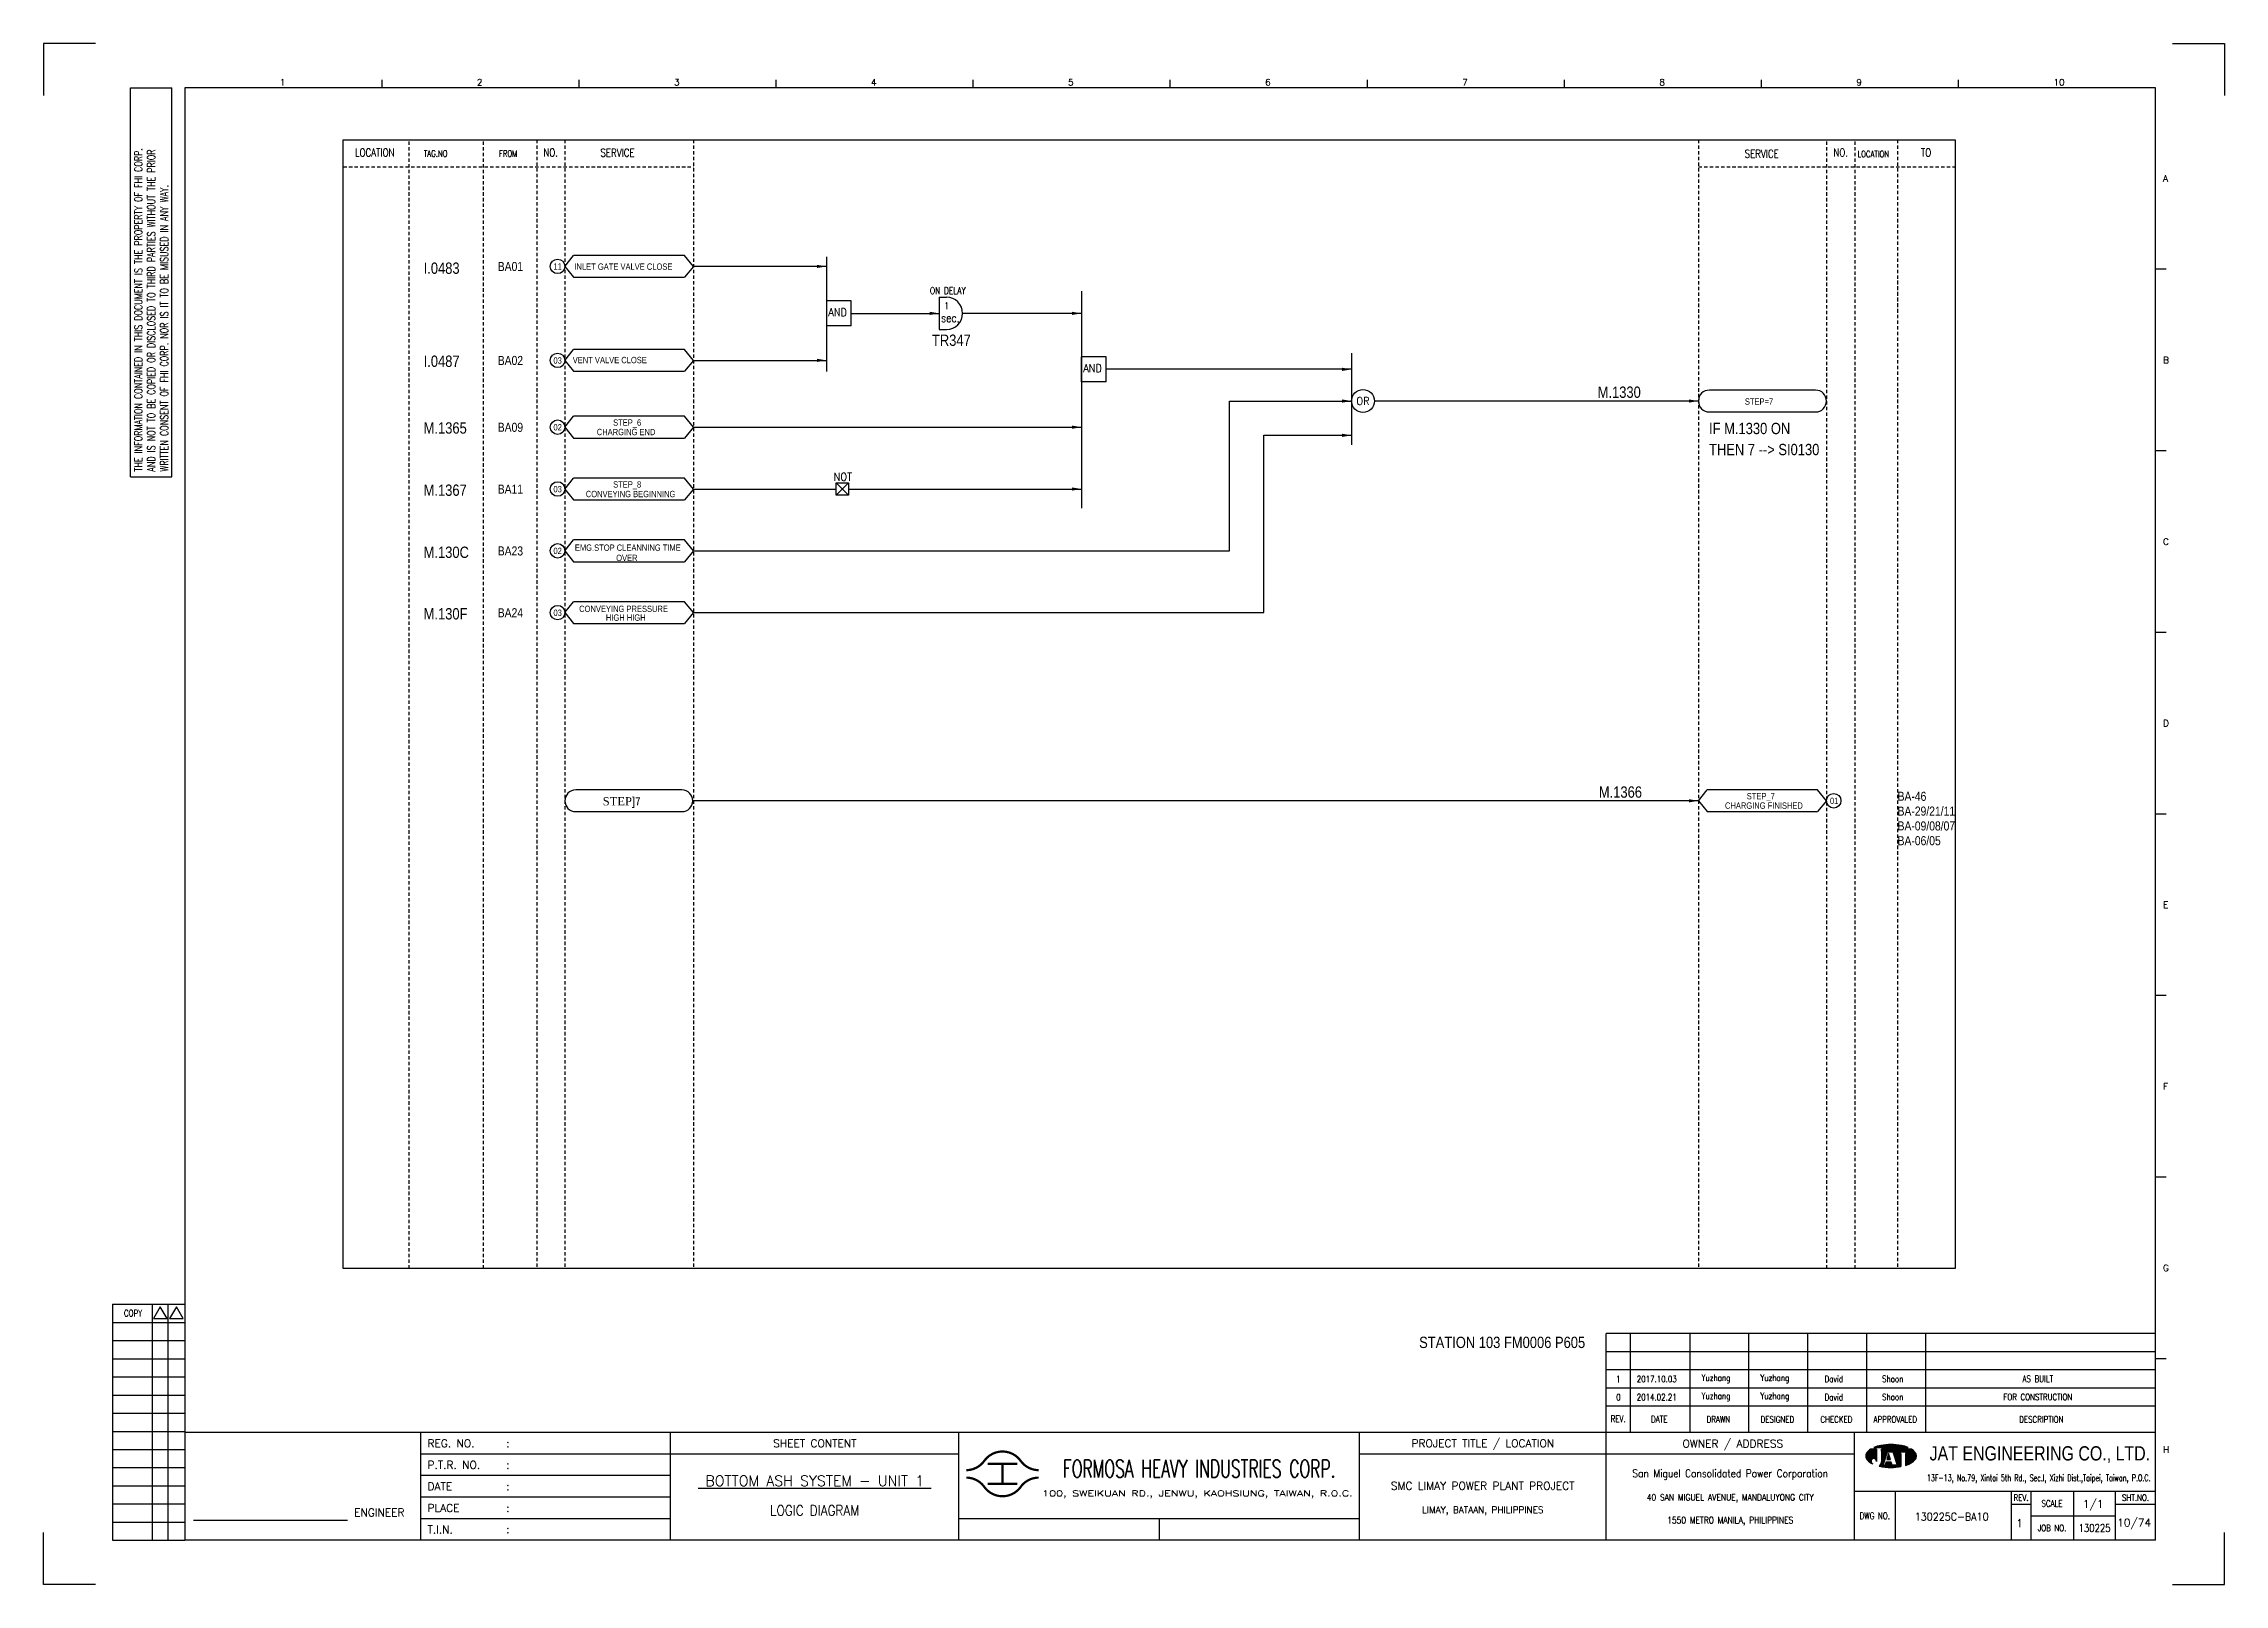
# Model space of a CAD drawing. Extents: x 2291 to 3257, y -142 to 541.
import ezdxf
from ezdxf.enums import TextEntityAlignment as Align

# ---------------------------------------------------------------- set-up
doc = ezdxf.new("R2010")
doc.units = 0
doc.header["$MEASUREMENT"] = 0
doc.linetypes.add('HIDDEN', pattern=[4, 1.5, -1, 1.5])
doc.layers.get('0').update_dxf_attribs({"linetype": 'CONTINUOUS'})
doc.layers.get('DEFPOINTS').update_dxf_attribs({"linetype": 'CONTINUOUS'})
for name, color, linetype in [('B_DIM', 7, 'CONTINUOUS'), ('CON', 4, 'CONTINUOUS'), ('DCS', 7, 'CONTINUOUS'), ('DIM', 3, 'CONTINUOUS'), ('HID', 2, 'HIDDEN'), ('T', 2, 'CONTINUOUS'), ('TEXT', 7, 'CONTINUOUS'), ('圖框CON', 4, 'CONTINUOUS'), ('圖框DIM', 3, 'CONTINUOUS'), ('框線', 6, 'CONTINUOUS')]:
    doc.layers.add(name, color=color, linetype=linetype)
doc.styles.add('AEH', font='simplex', dxfattribs={"width": 0.8, "bigfont": 'ae'})
doc.styles.add('DAYUKP', font='complex', dxfattribs={"bigfont": 'DAYUKP.SHX'})
doc.styles.add('E2', font='simplex.shx', dxfattribs={"height": 2})
doc.styles.add('E3', font='simplex.shx', dxfattribs={"height": 3})
doc.styles.add('E4', font='simplex.shx', dxfattribs={"height": 4})
doc.styles.add('ROMANS', font='romans', dxfattribs={"width": 0.8})
doc.styles.add('style3', font='ARIALN.TTF')
doc.styles.add('WMF-Arial0', font='arial.ttf')

msp = doc.modelspace()

# ---------------------------------------------------------------- texts
at = {"layer": 'CON', "style": 'ROMANS'}
for s, height, width, p in [('LOCATION', 3.5, 0.8, (2437.23, 492.34)), ('NO.', 3.5, 0.8, (2515.13, 492.34)), ('SERVICE', 3.5, 0.8, (2544.78, 492.26)), ('SERVICE', 3.5, 0.8, (3051.59, 491.8)), ('NO.', 3.5, 0.8, (3086.56, 492.34)), ('TO', 3.5, 0.8, (3124.36, 492.34)), ('1', 3.02, 0.8, (2690.54, 424.51)), ('sec.', 3.78, 0.8, (2692.2, 419.13)), ('OR', 3.5, 0.9, (2874.97, 382.32)), ('NOT', 3.5, 0.9, (2644.58, 348.75))]:
    msp.add_text(s, height=height, dxfattribs=dict(at, width=width)).set_placement(p, align=Align.MIDDLE)
for s, height, width, p in [('TAG.NO', 2.8, 0.8, (2458.97, 489.68)), ('FROM', 2.8, 0.8, (2492.23, 489.68)), ('LOCATION', 2.8, 0.8, (3093.99, 489.44)), ('ON DELAY', 3.024, 0.8, (2683.14, 428.74)), ('AND', 3.5, 0.9, (2638.13, 418.82)), ('AND', 3.5, 0.9, (2751.07, 394.05))]:
    msp.add_text(s, height=height, dxfattribs=dict(at, width=width)).set_placement(p, align=Align.BOTTOM_LEFT)
at = {"layer": 'CON', "style": 'style3'}
for s, p in [('BA01', (2491.72, 441.89)), ('BA02', (2491.72, 400.28)), ('BA09', (2491.72, 370.69)), ('BA11', (2491.72, 343.31)), ('BA23', (2491.72, 315.94)), ('BA24', (2491.72, 288.57))]:
    msp.add_text(s, height=4, dxfattribs=at).set_placement(p, align=Align.MIDDLE_LEFT)
for s, p in [('11', (2516.39, 439.66)), ('INLET GATE VALVE CLOSE', (2525.68, 439.58)), ('03', (2516.39, 398.05)), ('VENT VALVE CLOSE', (2524.93, 398.23)), ('STEP=7', (3044.12, 379.85)), ('02', (2516.39, 368.46)), ('CHARGING END', (2535.59, 366.36)), ('STEP_6', (2542.83, 370.53)), ('03', (2516.39, 341.08)), ('CONVEYING BEGINNING', (2530.72, 338.9)), ('STEP_8', (2542.83, 343.16)), ('EMG.STOP CLEANNING TIME ', (2525.87, 315.15)), ('02', (2516.39, 313.71)), ('OVER', (2544.17, 310.61)), ('03', (2516.39, 286.33)), ('CONVEYING PRESSURE ', (2527.78, 288.06)), ('HIGH HIGH', (2539.61, 284.17)), ('CHARGING FINISHED', (3035.31, 200.93)), ('STEP_7', (3044.97, 205.11)), ('01', (3081.83, 203.03))]:
    msp.add_text(s, height=2.8, dxfattribs=at).set_placement(p, align=Align.BOTTOM_LEFT)
for s, p in [('BA-46', (3111.76, 205.29)), ('BA-29/21/11', (3111.76, 198.73)), ('BA-09/08/07', (3111.76, 192.18)), ('BA-06/05', (3111.76, 185.63))]:
    msp.add_text(s, height=4, dxfattribs=at).set_placement(p)
at = {"layer": 'CON', "insert": (2538.21, 206.94), "char_height": 3.675, "width": 21.98, "attachment_point": 1, "style": 'style3'}
msp.add_mtext('{\\f@Batang|b0|i0|c0|p18;STEP\\fUniversalMath1 BT|b0|i0|c2|p16;]\\f細明體|b0|i0|c136|p49;7}', dxfattribs=at)
at = {"layer": 'DCS', "linetype": 'ByBlock', "style": 'style3'}
for s, p in [('I.0483', (2458.89, 438.65)), ('TR347', (2684.04, 406.74)), ('I.0487', (2458.89, 397.44)), ('M.1330', (2978.92, 383.73)), ('M.1365', (2458.89, 367.89)), ('IF M.1330 ON', (3028.25, 367.67)), ('THEN 7 --> SI0130', (3028.25, 358.34)), ('M.1367', (2458.89, 340.34)), ('M.130C', (2458.89, 312.85)), ('M.130F', (2458.89, 285.6)), ('M.1366', (2979.44, 206.67)), ('STATION 103 FM0006 P605', (2899.84, -37.02))]:
    msp.add_text(s, height=5, dxfattribs=at).set_placement(p)
at = {"layer": 'T', "style": 'AEH', "width": 0.8}
for s, height, p in [('0', 2.87, (2988.07, -58.82)), ('1', 2.87, (2988.07, -50.78)), ('2017.10.03', 2.871, (3005.08, -50.74)), ('2014.02.21', 2.871, (3005.08, -58.78)), ('Yuzhang', 2.871, (3031.28, -50.66)), ('Yuzhang', 2.871, (3031.28, -58.7)), ('Yuzhang', 2.871, (3057.39, -50.66)), ('Yuzhang', 2.871, (3057.39, -58.7)), ('David', 2.871, (3083.5, -50.66)), ('David', 2.871, (3083.5, -58.7)), ('Shoon', 2.871, (3109.62, -50.66)), ('Shoon', 2.871, (3109.62, -58.7)), ('FOR CONSTRUCTION', 2.8714, (3173.89, -58.7)), ('AS BUILT', 2.871, (3173.89, -50.66))]:
    msp.add_text(s, height=height, dxfattribs=at).set_placement(p, align=Align.MIDDLE)
at = {"layer": 'TEXT', "color": 2, "style": 'E3', "width": 0.8}
msp.add_text('130225', height=3.446, dxfattribs=at).set_placement((3199.02, -116.73), align=Align.MIDDLE_CENTER)

# ---------------------------------------------------------------- blocks, each defined once
blk = doc.blocks.new('LEADER')
at = {"layer": 'CON'}
blk.add_solid([(0.85, -0.57), (0.85, -1.57), (3.85, -1.07)], dxfattribs=at)
blk = doc.blocks.new('Sht_Cont_T3')
at = {"layer": 'TEXT', "color": 3, "linetype": 'Continuous', "style": 'E4'}
for tag, p in [('$SHT_CONT_L1$', (55.63, 24.91)), ('$SHT_CONT_L2$', (55.63, 16.61)), ('$SHT_CONT_L3$', (55.63, 8.3))]:
    blk.add_attdef(tag, text='', height=4, dxfattribs=at).set_placement(p, align=Align.MIDDLE)
blk = doc.blocks.new('1880-TITLE_BLK')
at = {"layer": 'TEXT', "color": 2, "linetype": 'Continuous', "style": 'E3'}
for tag, p in [('DWG_NO', (736.41, 26.44)), ('REV', (762.59, 23.97)), ('SCALE', (790.95, 31.17)), ('SHT_NO', (806.74, 23.97))]:
    blk.add_attdef(tag, text='', height=3, dxfattribs=at).set_placement(p, align=Align.MIDDLE)
at = {"layer": 'TEXT', "linetype": 'Continuous', "style": 'E2', "width": 0.6}
for tag, p in [('REV_DATE', (418.65, 19.76)), ('APPR_DATE', (492.93, 19.76))]:
    blk.add_attdef(tag, text='', height=2, dxfattribs=at).set_placement(p, align=Align.MIDDLE_LEFT)
blk = doc.blocks.new('1')
at = {"ltscale": 500, "const_width": 0.99}
blk.add_lwpolyline([(1686.83, 57.65, -0.241531), (1678.79, 61.78, 0.512989), (1662.7, 61.78, -0.241531), (1654.66, 57.65, -0.241531)], format="xyb", dxfattribs=at)
for points in [[(1664.14, 60.4), (1677.35, 60.4)], [(1670.74, 60.4), (1670.74, 51.6)], [(1664.14, 51.6), (1677.35, 51.6)]]:
    blk.add_lwpolyline(points, dxfattribs=at)
at = {"const_width": 0.99}
blk.add_lwpolyline([(1686.83, 54.35, 0.241531), (1678.79, 50.22, -0.512989), (1662.7, 50.22, 0.241531), (1654.66, 54.35, 0.241531)], format="xyb", dxfattribs=at)
at = {"layer": 'B_DIM'}
for p, q in [((2181.53, 118.11), (1938.08, 118.11)), ((1938.08, 74.29), (1938.08, 118.11)), ((1948.92, 74.29), (1948.92, 118.11)), ((1975.28, 74.29), (1975.28, 118.11)), ((2001.39, 74.29), (2001.39, 118.11)), ((2027.5, 74.29), (2027.5, 118.11)), ((2053.62, 74.29), (2053.62, 118.11)), ((2079.73, 74.29), (2079.73, 118.11)), ((2181.53, 110.07), (1938.08, 110.07)), ((1938.08, 77.93), (1938.08, 104.33)), ((2181.53, 102.03), (1938.08, 102.03)), ((2181.53, 93.99), (1938.08, 93.99)), ((2181.53, 85.95), (1938.08, 85.95))]:
    blk.add_line(p, q, dxfattribs=at)
at = {"layer": 'CON'}
for points in [[(1523.67, 26.6), (1523.67, 74.29)], [(1651.45, 26.6), (1651.45, 74.29)]]:
    blk.add_lwpolyline(points, dxfattribs=at)
at = {"layer": 'CON', "ltscale": 500}
for points in [[(1523.67, 64.75), (1413.11, 64.75)], [(1651.45, 64.75), (1523.67, 64.75)], [(1523.67, 55.22), (1413.11, 55.22)], [(1523.67, 45.69), (1413.11, 45.69)], [(1523.67, 36.15), (1413.11, 36.15)]]:
    blk.add_lwpolyline(points, dxfattribs=at)
at = {"layer": 'DEFPOINTS'}
for points in [[(1268.99, 689.33), (1246.02, 689.33), (1246.02, 666.36)], [(2189, 689.33), (2211.97, 689.33), (2211.97, 666.36)], [(1268.99, 7.08), (1246.02, 7.08), (1246.02, 30.05)], [(2189, 7.08), (2211.97, 7.08), (2211.97, 30.05)]]:
    blk.add_lwpolyline(points, dxfattribs=at)
at = {"layer": 'DIM'}
for p, q in [((1276.46, 131.12), (1276.46, 26.6)), ((1276.46, 131.12), (1308.62, 131.12)), ((1294.26, 26.6), (1294.26, 131.12)), ((1301.15, 26.6), (1301.15, 131.12)), ((1276.46, 123.08), (1308.62, 123.08)), ((1276.46, 115.04), (1308.62, 115.04)), ((1276.46, 107), (1308.62, 107)), ((1276.46, 98.96), (1308.62, 98.96)), ((1276.46, 90.92), (1308.62, 90.92)), ((1276.46, 82.88), (1308.62, 82.88)), ((1276.46, 74.84), (1308.62, 74.84)), ((1276.46, 66.8), (1308.62, 66.8)), ((1276.46, 58.76), (1308.62, 58.76)), ((1276.46, 50.72), (1308.62, 50.72)), ((1276.46, 42.68), (1308.62, 42.68)), ((1276.46, 34.64), (1308.62, 34.64)), ((1276.46, 26.6), (1308.62, 26.6))]:
    blk.add_line(p, q, dxfattribs=at)
for points in [[(1297.7, 129.98), (1294.72, 124.81), (1300.69, 124.81)], [(1304.83, 129.98), (1301.84, 124.81), (1307.81, 124.81)]]:
    blk.add_lwpolyline(points, close=True, dxfattribs=at)
at = {"layer": 'T', "lineweight": -3}
for p, q in [((2056.73, 67.67), (2071.93, 67.67)), ((2057.91, 66.87), (2055.21, 66.87)), ((2057.91, 66.87), (2057.91, 61.52)), ((2073.45, 66.87), (2060.05, 66.87)), ((2060.05, 66.33), (2060.05, 66.87)), ((2060.05, 66.87), (2060.05, 61.23)), ((2061.8, 63.05), (2060.05, 61.24)), ((2060.85, 59.91), (2062.72, 65.8)), ((2061.65, 59.91), (2060.85, 59.91)), ((2062.08, 61.25), (2061.65, 59.91)), ((2064.44, 61.25), (2062.08, 61.25)), ((2063.26, 65), (2062.41, 62.32)), ((2062.41, 62.32), (2064.1, 62.32)), ((2062.72, 65.8), (2065.13, 65.8)), ((2064.1, 62.32), (2063.26, 65)), ((2063.79, 65.8), (2065.13, 65.8)), ((2064.86, 59.91), (2064.44, 61.25)), ((2067, 59.91), (2064.86, 59.91)), ((2065.13, 65.8), (2067, 59.91)), ((2066.74, 65.8), (2072.62, 65.8)), ((2066.74, 65), (2066.74, 65.8)), ((2068.61, 65), (2066.74, 65)), ((2068.61, 65), (2068.61, 59.21)), ((2072.62, 65), (2070.75, 65)), ((2070.75, 65), (2070.75, 59.74)), ((2072.62, 65.8), (2072.62, 65))]:
    blk.add_line(p, q, dxfattribs=at)
at = {"layer": 'T', "color": 0, "lineweight": -3}
for p, q in [((2056.94, 67.67), (2057.09, 67.82)), ((2057.16, 67.67), (2057.44, 67.95)), ((2057.39, 67.67), (2057.78, 68.07)), ((2057.61, 67.67), (2058.11, 68.18)), ((2057.83, 67.67), (2058.43, 68.27)), ((2058.05, 67.67), (2058.73, 68.35)), ((2058.27, 67.67), (2059.03, 68.43)), ((2058.49, 67.67), (2059.32, 68.49)), ((2058.72, 67.67), (2059.6, 68.55)), ((2058.94, 67.67), (2059.87, 68.6)), ((2059.16, 67.67), (2060.14, 68.65)), ((2059.38, 67.67), (2060.41, 68.7)), ((2059.6, 67.67), (2060.67, 68.74)), ((2059.82, 67.67), (2060.93, 68.77)), ((2060.05, 67.67), (2061.18, 68.81)), ((2060.27, 67.67), (2061.44, 68.84)), ((2060.49, 67.67), (2061.69, 68.87)), ((2060.71, 67.67), (2061.93, 68.89)), ((2060.93, 67.67), (2062.18, 68.91)), ((2061.15, 67.67), (2062.42, 68.93)), ((2061.38, 67.67), (2062.66, 68.95)), ((2061.6, 67.67), (2062.89, 68.97)), ((2061.82, 67.67), (2063.13, 68.98)), ((2062.04, 67.67), (2063.36, 68.99)), ((2062.26, 67.67), (2063.59, 69)), ((2062.48, 67.67), (2063.82, 69)), ((2062.71, 67.67), (2064.04, 69.01)), ((2062.93, 67.67), (2064.27, 69.01)), ((2063.15, 67.67), (2064.49, 69.01)), ((2063.37, 67.67), (2064.71, 69.01)), ((2063.59, 67.67), (2064.92, 69)), ((2063.81, 67.67), (2065.14, 69)), ((2064.04, 67.67), (2065.35, 68.99)), ((2064.26, 67.67), (2065.56, 68.98)), ((2064.48, 67.67), (2065.78, 68.97)), ((2064.7, 67.67), (2065.98, 68.95)), ((2064.92, 67.67), (2066.19, 68.94)), ((2065.14, 67.67), (2066.4, 68.92)), ((2065.37, 67.67), (2066.6, 68.9)), ((2065.59, 67.67), (2066.8, 68.88)), ((2065.81, 67.67), (2067, 68.86)), ((2066.03, 67.67), (2067.2, 68.84)), ((2066.25, 67.67), (2067.4, 68.82)), ((2066.47, 67.67), (2067.6, 68.79)), ((2066.7, 67.67), (2067.79, 68.77)), ((2066.92, 67.67), (2067.98, 68.74)), ((2067.14, 67.67), (2068.18, 68.71)), ((2067.36, 67.67), (2068.37, 68.68)), ((2067.58, 67.67), (2068.56, 68.64)), ((2067.81, 67.67), (2068.75, 68.61)), ((2068.03, 67.67), (2068.93, 68.58)), ((2068.25, 67.67), (2069.12, 68.54)), ((2068.47, 67.67), (2069.3, 68.5)), ((2068.69, 67.67), (2069.48, 68.46)), ((2068.91, 67.67), (2069.66, 68.42)), ((2069.14, 67.67), (2069.84, 68.37)), ((2069.36, 67.67), (2070.01, 68.33)), ((2069.58, 67.67), (2070.19, 68.28)), ((2069.8, 67.67), (2070.36, 68.23)), ((2070.02, 67.67), (2070.53, 68.18)), ((2070.24, 67.67), (2070.7, 68.13)), ((2070.47, 67.67), (2070.87, 68.07)), ((2070.69, 67.67), (2071.03, 68.02)), ((2070.91, 67.67), (2071.2, 67.96)), ((2071.13, 67.67), (2071.36, 67.9)), ((2071.35, 67.67), (2071.52, 67.84)), ((2071.57, 67.67), (2071.68, 67.77)), ((2071.8, 67.67), (2071.83, 67.71)), ((2053.09, 63.82), (2056.14, 66.87)), ((2053.09, 64.04), (2055.92, 66.87)), ((2053.11, 63.62), (2056.36, 66.87)), ((2053.12, 64.29), (2055.7, 66.87)), ((2053.14, 63.43), (2056.58, 66.87)), ((2053.18, 63.25), (2056.8, 66.87)), ((2053.18, 64.57), (2055.47, 66.87)), ((2053.24, 63.08), (2057.03, 66.87)), ((2053.29, 64.91), (2055.25, 66.87)), ((2053.3, 62.92), (2057.25, 66.87)), ((2053.37, 62.77), (2057.47, 66.87)), ((2053.45, 62.63), (2057.69, 66.87)), ((2053.54, 62.5), (2057.91, 66.86)), ((2053.61, 65.45), (2054.47, 66.31)), ((2053.64, 62.37), (2057.91, 66.64)), ((2053.74, 62.25), (2057.91, 66.42)), ((2053.84, 62.14), (2057.91, 66.2)), ((2053.95, 62.02), (2057.91, 65.98)), ((2054.07, 61.91), (2057.91, 65.75)), ((2054.18, 61.8), (2057.91, 65.53)), ((2054.29, 61.7), (2057.91, 65.31)), ((2054.41, 61.59), (2057.91, 65.09)), ((2054.53, 61.49), (2057.91, 64.87)), ((2054.65, 61.39), (2057.91, 64.65)), ((2054.78, 61.29), (2055.59, 62.11)), ((2054.9, 61.2), (2055.48, 61.77)), ((2055.03, 61.11), (2055.46, 61.53)), ((2055.16, 61.01), (2055.47, 61.33)), ((2055.3, 60.93), (2055.52, 61.15)), ((2055.43, 60.84), (2055.59, 60.99)), ((2055.57, 60.76), (2055.67, 60.85)), ((2055.71, 60.67), (2055.76, 60.73)), ((2055.85, 60.59), (2055.88, 60.62)), ((2056, 60.52), (2056, 60.52)), ((2056.12, 62.63), (2057.91, 64.42)), ((2056.14, 60.44), (2056.14, 60.44)), ((2056.46, 62.75), (2057.91, 64.2)), ((2056.7, 62.77), (2057.91, 63.98)), ((2056.9, 62.75), (2057.91, 63.76)), ((2057.08, 62.71), (2057.91, 63.54)), ((2057.23, 62.64), (2057.91, 63.32)), ((2057.37, 62.56), (2057.91, 63.09)), ((2057.5, 62.46), (2057.91, 62.87)), ((2057.61, 62.35), (2057.91, 62.65)), ((2057.7, 62.23), (2057.91, 62.43)), ((2057.79, 62.09), (2057.91, 62.21)), ((2057.85, 61.93), (2057.91, 61.99)), ((2057.89, 61.75), (2057.91, 61.76)), ((2057.91, 61.54), (2057.91, 61.55)), ((2059.09, 59.4), (2061.43, 61.74)), ((2059.28, 59.36), (2061.33, 61.42)), ((2059.46, 59.32), (2061.23, 61.09)), ((2059.64, 59.29), (2061.12, 60.77)), ((2059.83, 59.25), (2061.02, 60.44)), ((2059.86, 60.39), (2061.54, 62.07)), ((2059.98, 60.73), (2061.64, 62.39)), ((2060.02, 59.22), (2060.92, 60.12)), ((2060.03, 61), (2061.74, 62.72)), ((2060.05, 63.24), (2063.68, 66.87)), ((2060.05, 63.46), (2063.46, 66.87)), ((2060.05, 63.68), (2063.23, 66.87)), ((2060.05, 63.9), (2063.01, 66.87)), ((2060.05, 64.13), (2062.79, 66.87)), ((2060.05, 64.35), (2062.57, 66.87)), ((2060.05, 64.57), (2062.35, 66.87)), ((2060.05, 64.79), (2062.13, 66.87)), ((2060.05, 65.01), (2061.9, 66.87)), ((2060.05, 65.23), (2061.68, 66.87)), ((2060.05, 65.46), (2061.46, 66.87)), ((2060.05, 66.12), (2060.79, 66.87)), ((2060.05, 66.34), (2060.57, 66.87)), ((2060.05, 66.56), (2060.35, 66.87)), ((2060.05, 66.79), (2060.13, 66.87)), ((2060.05, 65.68), (2061.24, 66.87)), ((2060.05, 65.9), (2061.02, 66.87)), ((2060.05, 63.02), (2062.67, 65.64)), ((2060.05, 62.8), (2062.57, 65.32)), ((2060.05, 62.57), (2062.47, 64.99)), ((2060.05, 62.35), (2062.36, 64.67)), ((2060.05, 62.13), (2062.26, 64.34)), ((2060.05, 61.91), (2062.16, 64.02)), ((2060.05, 61.69), (2062.05, 63.69)), ((2060.05, 61.46), (2061.95, 63.37)), ((2060.05, 61.24), (2060.05, 61.24)), ((2060.21, 59.19), (2060.93, 59.91)), ((2060.4, 59.16), (2061.15, 59.91)), ((2060.59, 59.13), (2061.38, 59.91)), ((2060.78, 59.1), (2061.6, 59.91)), ((2060.98, 59.07), (2063.16, 61.25)), ((2061.17, 59.04), (2063.38, 61.25)), ((2061.37, 59.02), (2063.6, 61.25)), ((2061.57, 59), (2063.82, 61.25)), ((2061.68, 59.99), (2062.94, 61.25)), ((2061.77, 58.97), (2064.04, 61.25)), ((2061.78, 60.32), (2062.71, 61.25)), ((2061.88, 60.64), (2062.49, 61.25)), ((2061.97, 58.95), (2064.27, 61.25)), ((2061.99, 60.96), (2062.27, 61.25)), ((2062.17, 58.94), (2064.45, 61.21)), ((2062.38, 58.92), (2064.51, 61.05)), ((2062.45, 62.32), (2063.71, 63.57)), ((2062.5, 62.58), (2063.65, 63.74)), ((2062.58, 58.9), (2064.56, 60.88)), ((2062.6, 62.91), (2063.6, 63.91)), ((2062.68, 62.32), (2063.76, 63.4)), ((2062.7, 63.23), (2063.55, 64.08)), ((2062.79, 58.89), (2064.61, 60.71)), ((2062.8, 63.56), (2063.49, 64.25)), ((2062.83, 65.8), (2063.9, 66.87)), ((2062.9, 62.32), (2063.81, 63.24)), ((2062.91, 63.88), (2063.44, 64.42)), ((2063, 58.88), (2064.67, 60.54)), ((2063.01, 64.2), (2063.39, 64.58)), ((2063.05, 65.8), (2064.12, 66.87)), ((2063.11, 64.53), (2063.33, 64.75)), ((2063.12, 62.32), (2063.87, 63.07)), ((2063.21, 64.85), (2063.28, 64.92)), ((2063.21, 58.87), (2064.72, 60.37)), ((2063.27, 65.8), (2064.34, 66.87)), ((2063.34, 62.32), (2063.92, 62.9)), ((2063.43, 58.86), (2064.77, 60.2)), ((2063.49, 65.8), (2064.56, 66.87)), ((2063.56, 62.32), (2063.97, 62.73)), ((2063.64, 58.85), (2064.82, 60.03)), ((2063.72, 65.8), (2064.79, 66.87)), ((2063.78, 62.32), (2064.03, 62.56)), ((2063.86, 58.85), (2064.92, 59.91)), ((2063.94, 65.8), (2065.01, 66.87)), ((2064.01, 62.32), (2064.08, 62.39)), ((2064.08, 58.84), (2065.15, 59.91)), ((2064.16, 65.8), (2065.23, 66.87)), ((2064.3, 58.84), (2065.37, 59.91)), ((2064.38, 65.8), (2065.45, 66.87)), ((2064.52, 58.84), (2065.59, 59.91)), ((2064.6, 65.8), (2065.67, 66.87)), ((2064.74, 58.85), (2065.81, 59.91)), ((2064.82, 65.8), (2065.89, 66.87)), ((2064.97, 58.85), (2066.03, 59.91)), ((2065.05, 65.8), (2066.12, 66.87)), ((2065.16, 65.69), (2066.34, 66.87)), ((2065.2, 58.86), (2066.25, 59.91)), ((2065.22, 65.53), (2066.56, 66.87)), ((2065.27, 65.36), (2066.78, 66.87)), ((2065.32, 65.19), (2067, 66.87)), ((2065.38, 65.02), (2067.22, 66.87)), ((2065.43, 64.85), (2067.45, 66.87)), ((2065.43, 58.87), (2066.48, 59.91)), ((2065.48, 64.69), (2067.67, 66.87)), ((2065.54, 64.52), (2066.74, 65.71)), ((2065.59, 64.35), (2066.74, 65.49)), ((2065.65, 64.18), (2066.74, 65.27)), ((2065.66, 58.88), (2066.7, 59.91)), ((2065.7, 64.01), (2066.74, 65.05)), ((2065.75, 63.84), (2066.9, 65)), ((2065.81, 63.68), (2067.12, 65)), ((2065.86, 63.51), (2067.35, 65)), ((2065.9, 58.89), (2066.92, 59.91)), ((2065.91, 63.34), (2067.57, 65)), ((2065.97, 63.17), (2067.79, 65)), ((2066.02, 63), (2068.01, 65)), ((2066.07, 62.84), (2068.23, 65)), ((2066.13, 62.67), (2068.46, 65)), ((2066.14, 58.91), (2068.61, 61.38)), ((2066.18, 62.5), (2068.61, 64.93)), ((2066.23, 62.33), (2068.61, 64.71)), ((2066.29, 62.16), (2068.61, 64.48)), ((2066.34, 61.99), (2068.61, 64.26)), ((2066.38, 58.93), (2068.61, 61.16)), ((2066.39, 61.83), (2068.61, 64.04)), ((2066.45, 61.66), (2068.61, 63.82)), ((2066.5, 61.49), (2068.61, 63.6)), ((2066.56, 61.32), (2068.61, 63.38)), ((2066.61, 61.15), (2068.61, 63.15)), ((2066.62, 58.95), (2068.61, 60.94)), ((2066.66, 60.99), (2068.61, 62.93)), ((2066.72, 60.82), (2068.61, 62.71)), ((2066.77, 60.65), (2068.61, 62.49)), ((2066.82, 65.8), (2067.89, 66.87)), ((2066.82, 60.48), (2068.61, 62.27)), ((2066.87, 58.97), (2068.61, 60.72)), ((2066.88, 60.31), (2068.61, 62.05)), ((2066.93, 60.14), (2068.61, 61.82)), ((2066.98, 59.98), (2068.61, 61.6)), ((2067.04, 65.8), (2068.11, 66.87)), ((2067.11, 59), (2068.61, 60.49)), ((2067.26, 65.8), (2068.33, 66.87)), ((2067.37, 59.03), (2068.61, 60.27)), ((2067.48, 65.8), (2068.55, 66.87)), ((2067.62, 59.06), (2068.61, 60.05)), ((2067.71, 65.8), (2068.78, 66.87)), ((2067.88, 59.1), (2068.61, 59.83)), ((2067.93, 65.8), (2069, 66.87)), ((2068.14, 59.14), (2068.61, 59.61)), ((2068.15, 65.8), (2069.22, 66.87)), ((2068.37, 65.8), (2069.44, 66.87)), ((2068.4, 59.18), (2068.61, 59.38)), ((2068.59, 65.8), (2069.66, 66.87)), ((2068.81, 65.8), (2069.88, 66.87)), ((2069.04, 65.8), (2070.11, 66.87)), ((2069.26, 65.8), (2070.33, 66.87)), ((2069.48, 65.8), (2070.55, 66.87)), ((2069.7, 65.8), (2070.77, 66.87)), ((2069.92, 65.8), (2070.99, 66.87)), ((2070.14, 65.8), (2071.21, 66.87)), ((2070.37, 65.8), (2071.44, 66.87)), ((2070.59, 65.8), (2071.66, 66.87)), ((2070.75, 63.08), (2074.07, 66.4)), ((2070.75, 62.86), (2074.19, 66.3)), ((2070.75, 62.63), (2074.31, 66.2)), ((2070.75, 62.41), (2074.43, 66.09)), ((2070.75, 62.19), (2074.54, 65.98)), ((2070.75, 61.97), (2074.66, 65.87)), ((2070.75, 61.75), (2074.77, 65.76)), ((2070.75, 61.53), (2074.87, 65.65)), ((2070.75, 61.3), (2074.98, 65.53)), ((2070.75, 61.08), (2075.08, 65.41)), ((2070.75, 60.86), (2075.17, 65.28)), ((2070.75, 60.64), (2075.25, 65.14)), ((2070.75, 63.96), (2071.78, 65)), ((2070.75, 63.74), (2072, 65)), ((2070.75, 63.52), (2072.22, 65)), ((2070.75, 63.3), (2072.45, 65)), ((2070.75, 64.41), (2071.34, 65)), ((2070.75, 64.19), (2071.56, 65)), ((2070.75, 64.85), (2070.89, 65)), ((2070.75, 64.63), (2071.12, 65)), ((2070.75, 60.42), (2075.33, 64.99)), ((2070.75, 60.2), (2075.39, 64.84)), ((2070.75, 59.97), (2075.45, 64.67)), ((2070.75, 59.75), (2075.5, 64.5)), ((2070.81, 65.8), (2071.88, 66.87)), ((2071.03, 65.8), (2072.1, 66.87)), ((2071.07, 59.85), (2075.53, 64.32)), ((2071.25, 65.8), (2072.32, 66.87)), ((2071.42, 59.97), (2075.56, 64.12)), ((2071.47, 65.8), (2072.54, 66.87)), ((2071.7, 65.8), (2072.77, 66.87)), ((2071.78, 60.12), (2075.57, 63.9)), ((2071.92, 65.8), (2072.99, 66.87)), ((2072.14, 65.8), (2073.21, 66.87)), ((2072.17, 60.28), (2075.55, 63.67)), ((2072.36, 65.8), (2073.43, 66.87)), ((2072.58, 65.8), (2073.57, 66.78)), ((2072.59, 60.48), (2075.51, 63.4)), ((2072.62, 65.62), (2073.7, 66.69)), ((2072.62, 65.39), (2073.83, 66.6)), ((2072.62, 65.17), (2073.95, 66.5)), ((2073.08, 60.75), (2075.42, 63.1)), ((2073.74, 61.19), (2075.24, 62.69))]:
    blk.add_line(p, q, dxfattribs=at)
at = {"layer": 'T', "lineweight": -3}
for centre, major_axis, start_param, end_param in [((2062.5, 54), (-10.49, 10.49), 5.683021, 5.897183), ((2064.33, 44.23), (-17.52, 17.52), 5.497787, 5.683021), ((2064.33, 44.23), (17.52, 17.52), 0.600164, 0.785398), ((2066.16, 54), (10.49, 10.49), 0.386002, 0.600164), ((2055.58, 63.92), (1.76, 1.76), 1.614811, 2.356194), ((2055.58, 63.92), (-1.76, 1.76), 0.785398, 1.526782), ((2059.72, 60.14), (-5.73, 5.73), 6.088179, 6.3272), ((2059.72, 67.71), (5.73, 5.73), 3.097578, 3.478972), ((2056.68, 61.54), (-0.868, 0.868), 3.906164, 8.245601), ((2057.88, 61.28), (1.53, 1.53), 4.470635, 5.546585), ((2064.33, 83.62), (17.52, 17.52), 3.710226, 3.926991), ((2064.33, 83.62), (17.52, 17.52), 3.926991, 4.100643), ((2066.16, 73.85), (-10.49, 10.49), 2.670765, 2.781027), ((2068.93, 67.71), (-5.73, 5.73), 2.781027, 3.185607), ((2068.93, 60.14), (-5.73, 5.73), 4.668374, 4.907395), ((2073.07, 63.92), (-1.76, 1.76), 3.926991, 4.668374), ((2073.07, 63.92), (1.76, 1.76), 4.756403, 5.497787)]:
    blk.add_ellipse(centre, major_axis=major_axis, ratio=1, start_param=start_param, end_param=end_param, dxfattribs=at)
at = {"layer": '圖框CON'}
for p, q in [((1284.5, 669.81), (1302.87, 669.81)), ((1284.5, 497.52), (1284.5, 669.81)), ((1302.87, 497.52), (1302.87, 669.81)), ((1395.91, 669.85), (1395.91, 673.29)), ((1483.2, 669.85), (1483.2, 673.29)), ((1570.49, 669.85), (1570.49, 673.29)), ((1657.78, 669.85), (1657.78, 673.29)), ((1745.08, 669.85), (1745.08, 673.29)), ((1832.37, 669.85), (1832.37, 673.29)), ((1919.66, 669.85), (1919.66, 673.29)), ((2006.95, 669.85), (2006.95, 673.29)), ((2094.24, 669.85), (2094.24, 673.29)), ((2186.14, 589.41), (2181.53, 589.41)), ((2186.14, 509.01), (2181.53, 509.01)), ((1284.5, 497.52), (1302.87, 497.52)), ((2186.14, 428.61), (2181.53, 428.61)), ((2186.14, 348.2), (2181.53, 348.2)), ((2186.14, 267.8), (2181.53, 267.8)), ((2186.14, 187.4), (2181.53, 187.4)), ((2186.14, 107), (2181.53, 107)), ((2048.1, 48.3), (2181.53, 48.3)), ((2066.14, 48.3), (2066.14, 26.6)), ((2117.55, 48.3), (2117.55, 26.6)), ((2117.55, 42.62), (2126.28, 42.62)), ((2126.28, 48.3), (2126.28, 26.6)), ((2145.25, 26.6), (2145.25, 48.3)), ((2163.72, 26.6), (2163.72, 48.3)), ((2163.72, 42.62), (2181.53, 42.62)), ((1740.17, 36.15), (1740.17, 26.6)), ((2126.28, 37.45), (2163.72, 37.45))]:
    blk.add_line(p, q, dxfattribs=at)
for points in [[(1413.11, 26.6), (1413.11, 74.29)], [(1828.89, 26.6), (1828.89, 74.29)], [(1938.08, 26.6), (1938.08, 74.29)], [(2048.1, 26.6), (2048.1, 74.29)], [(2048.1, 64.75), (1828.89, 64.75)], [(1828.89, 36.15), (1802.67, 36.15), (1651.45, 36.15)]]:
    blk.add_lwpolyline(points, dxfattribs=at)
at = {"layer": '圖框DIM'}
blk.add_line((1312.36, 35.55), (1380.65, 35.55), dxfattribs=at)
at = {"layer": '框線'}
for p, q in [((1308.62, 669.81), (1308.62, 26.6)), ((2181.53, 669.81), (1308.62, 669.81)), ((2181.53, 26.6), (2181.53, 669.81)), ((2181.53, 74.29), (1308.62, 74.29)), ((2181.53, 26.6), (1308.62, 26.6))]:
    blk.add_line(p, q, dxfattribs=at)
at = {"style": 'DAYUKP'}
for s, height, p in [('1', 2.87, (1350.64, 670.78)), ('2', 2.87, (1437.93, 670.78)), ('3', 2.87, (1525.22, 670.78)), ('4', 2.87, (1612.51, 670.78)), ('5', 2.87, (1699.8, 670.78)), ('6', 2.87, (1787.1, 670.78)), ('7', 2.87, (1874.39, 670.78)), ('8', 2.87, (1961.68, 670.78)), ('9', 2.87, (2048.97, 670.78)), ('10', 2.871, (2136.26, 670.78))]:
    blk.add_text(s, height=height, dxfattribs=at).set_placement(p)
for s, p in [('A', (2184.79, 629.6)), ('B', (2184.79, 549.2)), ('C', (2184.79, 468.8)), ('D', (2184.79, 388.39)), ('E', (2184.79, 307.99)), ('F', (2184.79, 227.59)), ('G', (2184.79, 147.19)), ('H', (2184.79, 66.79))]:
    blk.add_text(s, height=2.87, dxfattribs=at).set_placement(p, align=Align.MIDDLE_LEFT)
at = {"style": 'WMF-Arial0', "width": 0.8}
blk.add_text('JAT ENGINEERING CO., LTD.', height=6.3172, dxfattribs=at).set_placement((2130.24, 64.55), align=Align.MIDDLE)
at = {"color": 90, "ltscale": 500, "style": 'ROMANS', "width": 0.65}
blk.add_text('FORMOSA HEAVY INDUSTRIES CORP.', height=7.7366, dxfattribs=at).set_placement((1757.9, 58.28), align=Align.MIDDLE)
at = {"color": 2, "ltscale": 500, "style": 'ROMANS', "width": 0.85}
blk.add_text('San Miguel Consolidated Power Corporation', height=3.4457, dxfattribs=at).set_placement((1993.09, 56.23), align=Align.MIDDLE_CENTER)
at = {"color": 2, "ltscale": 500, "style": 'ROMANS'}
for s, height, p in [('SMC LIMAY POWER PLANT PROJECT', 3.4457, (1883.48, 50.7)), ('LIMAY, BATAAN, PHILIPPINES', 2.8714, (1883.48, 40.08))]:
    blk.add_text(s, height=height, dxfattribs=at).set_placement(p, align=Align.MIDDLE_CENTER)
at = {"color": 4, "ltscale": 500, "style": 'ROMANS', "width": 0.85}
for s, p in [('40 SAN MIGUEL AVENUE, MANDALUYONG CITY', (1993.09, 45.61)), ('1550 METRO MANILA, PHILIPPINES', (1993.09, 35.51))]:
    blk.add_text(s, height=2.8714, dxfattribs=at).set_placement(p, align=Align.MIDDLE_CENTER)
at = {"layer": 'B_DIM', "style": 'AEH', "width": 0.8}
for s, height, p in [('REV.', 2.871, (1943.45, 80.37)), ('DATE', 2.871, (1961.68, 80.21)), ('DRAWN', 2.871, (1987.87, 80.12)), ('DESIGNED', 2.871, (2013.98, 80.12)), ('CHECKED', 2.871, (2040.1, 80.12)), ('APPROVALED', 2.871, (2066.21, 80.12)), ('DESCRIPTION', 2.8714, (2130.87, 80.12))]:
    blk.add_text(s, height=height, dxfattribs=at).set_placement(p, align=Align.MIDDLE)
at = {"layer": 'DIM', "style": 'ROMANS', "width": 0.75}
for s, p in [('THE INFORMATION CONTAINED IN THIS DOCUMENT IS THE PROPERTY OF FHI CORP.', (1287.94, 499.82)), ('AND IS NOT TO BE COPIED OR DISCLOSED TO THIRD PARTIES WITHOUT THE PRIOR', (1293.68, 499.82)), ('WRITTEN CONSENT OF FHI CORP. NOR IS IT TO BE MISUSED IN ANY WAY.', (1299.43, 499.82))]:
    blk.add_text(s, height=3.4457, rotation=90, dxfattribs=at).set_placement(p, align=Align.MIDDLE_LEFT)
at = {"layer": 'DIM', "style": 'ROMANS', "width": 0.8}
blk.add_text('COPY', height=2.871, dxfattribs=at).set_placement((1285.64, 127.16), align=Align.MIDDLE)
at = {"layer": 'HID', "ltscale": 500, "style": 'ROMANS'}
for s, height, p in [('REG. NO.', 3.446, (1416.1, 69.52)), (':', 3.45, (1450.9, 69.52)), ('P.T.R. NO.', 3.446, (1416.1, 59.99)), (':', 3.45, (1450.9, 59.99)), ('DATE', 3.446, (1416.1, 50.45)), (':', 3.45, (1450.9, 50.45)), ('PLACE', 3.446, (1416.1, 40.92)), (':', 3.45, (1450.9, 40.92)), ('T.I.N.', 3.446, (1416.1, 31.37)), (':', 3.45, (1450.9, 31.39))]:
    blk.add_text(s, height=height, dxfattribs=at).set_placement(p, align=Align.MIDDLE_LEFT)
for s, p in [('SHEET CONTENT', (1587.56, 69.52)), ('PROJECT TITLE / LOCATION', (1883.48, 69.28)), ('OWNER / ADDRESS', (1994.25, 69.12))]:
    blk.add_text(s, height=3.4457, dxfattribs=at).set_placement(p, align=Align.MIDDLE)
at = {"layer": 'HID', "style": 'ROMANS', "width": 1.216198}
blk.add_text('100, SWEIKUAN RD., JENWU, KAOHSIUNG, TAIWAN, R.O.C.', height=2.5897, dxfattribs=at).set_placement((1688.31, 46.06), (1825.84, 46.06), align=Align.FIT)
at = {"layer": 'HID', "style": 'ROMANS'}
blk.add_text('ENGINEER', height=3.446, dxfattribs=at).set_placement((1394.71, 37.18), align=Align.CENTER)
at = {"layer": 'HID', "color": 7, "style": 'ROMANS', "width": 0.8}
for s, p in [('DWG NO.', (2057.12, 37.45)), ('REV.', (2121.92, 45.46)), ('SCALE', (2135.64, 42.87)), ('SHT.NO.', (2172.62, 45.46)), ('JOB NO.', (2135.64, 32.03))]:
    blk.add_text(s, height=2.871, dxfattribs=at).set_placement(p, align=Align.MIDDLE)
at = {"layer": 'T', "color": 2, "ltscale": 500, "style": 'ROMANS', "width": 0.65}
blk.add_text('13F-13, No.79, Xintai 5th Rd., Sec.I, Xizhi Dist.,Taipei, Taiwan, P.O.C.', height=2.8714, dxfattribs=at).set_placement((2129.74, 52.81), align=Align.CENTER)

# ---------------------------------------------------------------- linework, layer by layer
at = {"layer": 'CON', "color": 6}
for p, q in [((2521.43, 441.94), (2525.33, 446.76)), ((2574.46, 446.76), (2525.33, 446.76)), ((2578.36, 441.94), (2574.46, 446.76)), ((2637.34, 446.18), (2637.34, 395.35)), ((2521.43, 441.94), (2525.33, 437.12)), ((2525.33, 437.12), (2574.46, 437.12)), ((2578.36, 441.94), (2574.46, 437.12)), ((2648.2, 426.62), (2637.34, 426.62)), ((2648.2, 415.66), (2648.2, 426.62)), ((2687.3, 428.28), (2687.3, 413.99)), ((2687.3, 428.28), (2690.48, 428.28)), ((2750.27, 430.97), (2750.27, 334.87)), ((2648.2, 415.66), (2637.34, 415.66)), ((2687.3, 413.99), (2690.48, 413.99)), ((2521.43, 400.33), (2525.33, 405.15)), ((2521.43, 400.33), (2525.33, 395.52)), ((2574.46, 405.15), (2525.33, 405.15)), ((2578.36, 400.33), (2574.46, 405.15)), ((2578.36, 400.33), (2574.46, 395.52)), ((2750.27, 390.88), (2750.27, 401.84)), ((2761.14, 401.84), (2750.27, 401.84)), ((2761.14, 390.88), (2761.14, 401.84)), ((2869.93, 403.45), (2869.93, 362.99)), ((2525.33, 395.52), (2574.46, 395.52)), ((2761.14, 390.88), (2750.27, 390.88)), ((3075.44, 387.13), (3028.38, 387.13)), ((3028.38, 377.5), (3075.44, 377.5)), ((2521.43, 370.74), (2525.33, 375.55)), ((2521.43, 370.74), (2525.33, 365.92)), ((2574.46, 375.55), (2525.33, 375.55)), ((2578.36, 370.74), (2574.46, 375.55)), ((2578.36, 370.74), (2574.46, 365.92)), ((2525.33, 365.92), (2574.46, 365.92)), ((2521.43, 343.36), (2525.33, 348.18)), ((2574.46, 348.18), (2525.33, 348.18)), ((2578.36, 343.36), (2574.46, 348.18)), ((2521.43, 343.36), (2525.33, 338.55)), ((2525.33, 338.55), (2574.46, 338.55)), ((2578.36, 343.36), (2574.46, 338.55)), ((2641.58, 346.09), (2647.04, 346.09)), ((2641.58, 346.09), (2647.04, 340.63)), ((2647.04, 346.09), (2641.58, 340.63)), ((2641.58, 340.63), (2641.58, 346.09)), ((2647.04, 340.63), (2641.58, 340.63)), ((2647.04, 346.09), (2647.04, 340.63)), ((2521.43, 315.99), (2525.33, 320.81)), ((2574.46, 320.81), (2525.33, 320.81)), ((2578.36, 315.99), (2574.46, 320.81)), ((2521.43, 315.99), (2525.33, 311.17)), ((2525.33, 311.17), (2574.46, 311.17)), ((2578.36, 315.99), (2574.46, 311.17)), ((2521.43, 288.62), (2525.33, 293.43)), ((2574.46, 293.43), (2525.33, 293.43)), ((2578.36, 288.62), (2574.46, 293.43)), ((2521.43, 288.62), (2525.33, 283.8)), ((2525.33, 283.8), (2574.46, 283.8)), ((2578.36, 288.62), (2574.46, 283.8)), ((2573.31, 210.13), (2526.24, 210.13)), ((3023.56, 205.31), (3027.46, 210.13)), ((3023.56, 205.31), (3027.46, 200.5)), ((3076.36, 210.13), (3027.46, 210.13)), ((3080.26, 205.31), (3076.36, 210.13)), ((3080.26, 205.31), (3076.36, 200.5)), ((2526.24, 200.5), (2573.31, 200.5)), ((3027.46, 200.5), (3076.36, 200.5))]:
    msp.add_line(p, q, dxfattribs=at)
at = {"layer": 'CON'}
for p, q in [((2637.34, 441.94), (2578.36, 441.94)), ((2648.2, 421.14), (2687.3, 421.14)), ((2750.27, 421.14), (2697.62, 421.14)), ((2578.36, 400.33), (2637.34, 400.33)), ((2869.93, 396.36), (2761.14, 396.36)), ((2815.8, 315.99), (2815.8, 382.32)), ((2815.8, 382.32), (2869.93, 382.32)), ((3023.56, 382.32), (2880.01, 382.32)), ((2578.36, 370.74), (2750.27, 370.74)), ((2831.04, 288.62), (2831.04, 367.14)), ((2831.04, 367.14), (2869.93, 367.14)), ((2578.36, 343.36), (2641.58, 343.36)), ((2647.04, 343.36), (2750.27, 343.36)), ((2578.36, 315.99), (2815.8, 315.99)), ((2578.36, 288.62), (2831.04, 288.62)), ((3023.56, 205.31), (2578.13, 205.31))]:
    msp.add_line(p, q, dxfattribs=at)
msp.add_lwpolyline([(2423.31, 497.94), (3137.31, 497.94), (3137.31, -1.86), (2423.31, -1.86)], close=True, dxfattribs=at)
for centre in [(2518.21, 441.94), (2518.21, 400.33), (2518.21, 370.74), (2518.21, 343.36), (2518.21, 315.99), (2518.21, 288.62), (3083.47, 205.31)]:
    msp.add_circle(centre, 3.21, dxfattribs=at)
at = {"layer": 'CON', "color": 6}
msp.add_circle((2874.97, 382.32), 5.04, dxfattribs=at)
for centre, radius, start, end in [((2690.48, 421.14), 7.14, 270, 90), ((3028.38, 382.32), 4.82, 90, 270), ((3075.44, 382.32), 4.82, 270, 90), ((2526.24, 205.31), 4.82, 90, 270), ((2573.31, 205.31), 4.82, 270, 90)]:
    msp.add_arc(centre, radius, start, end, dxfattribs=at)
at = {"layer": 'HID'}
for p, q in [((2452.36, 497.24), (2452.36, -1.86)), ((2485.28, 497.24), (2485.28, -1.86)), ((2509, 497.94), (2509, -1.88)), ((2521.43, 497.94), (2521.43, -1.88)), ((2578.36, 497.94), (2578.36, -1.86)), ((3023.56, 497.94), (3023.56, -1.86)), ((3080.26, 497.24), (3080.26, -1.86)), ((3092.86, 497.24), (3092.86, -1.86)), ((3111.76, 497.94), (3111.76, -1.86)), ((2423.31, 486.04), (2578.36, 486.04)), ((3023.56, 486.04), (3137.31, 486.04)), ((3111.76, 435.64), (3111.76, 423.04))]:
    msp.add_line(p, q, dxfattribs=at)

# ---------------------------------------------------------------- block references
msp.add_blockref('1', (1044.54, -148.75))
at = {"layer": 'CON', "xscale": 1.4, "yscale": 1.4, "zscale": 1.4}
for p in [(2631.95, 443.43), (2681.91, 422.63), (2744.88, 422.63), (2631.95, 401.82), (2864.54, 397.85), (2864.54, 383.81), (3018.17, 383.81), (2744.88, 372.23), (2864.54, 368.63), (2744.88, 344.85), (3018.17, 206.8)]:
    msp.add_blockref('LEADER', p, dxfattribs=at)
at = {"layer": 'TEXT', "color": 0}
ref = msp.add_blockref('Sht_Cont_T3', (2568.21, -122.15), dxfattribs=dict(at, xscale=1.148576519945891, yscale=1.148576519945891, zscale=1.148576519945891))
ref.add_attrib('$SHT_CONT_L1$', '%%U BOTTOM ASH SYSTEM - UNIT 1 ', dxfattribs={"color": 3, "linetype": 'Continuous', "height": 4.5943, "style": 'E4'}).set_placement((2632.1, -93.54), align=Align.TOP_CENTER)
ref.add_attrib('$SHT_CONT_L3$', 'LOGIC DIAGRAM', dxfattribs={"color": 3, "linetype": 'Continuous', "height": 4.5943, "style": 'E4', "width": 0.85}).set_placement((2632.1, -112.61), align=Align.BOTTOM_CENTER)
ref = msp.add_blockref('1880-TITLE_BLK', (2289.89, -142.09), dxfattribs=dict(at, xscale=1.148576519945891, yscale=1.148576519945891, zscale=1.148576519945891))
ref.add_attrib('DWG_NO', '130225C-BA10', dxfattribs={"color": 2, "linetype": 'Continuous', "height": 3.4457, "style": 'E3', "width": 0.9}).set_placement((3135.72, -111.72), align=Align.MIDDLE)
ref.add_attrib('REV', '1', dxfattribs={"color": 2, "linetype": 'Continuous', "height": 3.45, "style": 'E3'}).set_placement((3165.79, -114.56), align=Align.MIDDLE)
ref.add_attrib('SCALE', '1/1', dxfattribs={"color": 2, "linetype": 'Continuous', "height": 3.446, "style": 'E3'}).set_placement((3198.35, -106.3), align=Align.MIDDLE)
ref.add_attrib('SHT_NO', '10/74', dxfattribs={"color": 2, "linetype": 'Continuous', "height": 3.446, "style": 'E3'}).set_placement((3216.5, -114.56), align=Align.MIDDLE)

msp.set_redraw_order([(e.dxf.handle, doc.entitydb.next_handle()) for e in msp.query("TEXT MTEXT ATTDEF DIMENSION ARC_DIMENSION")])  # texts and dimensions are drawn at this point

doc.saveas('drawing.dxf')
